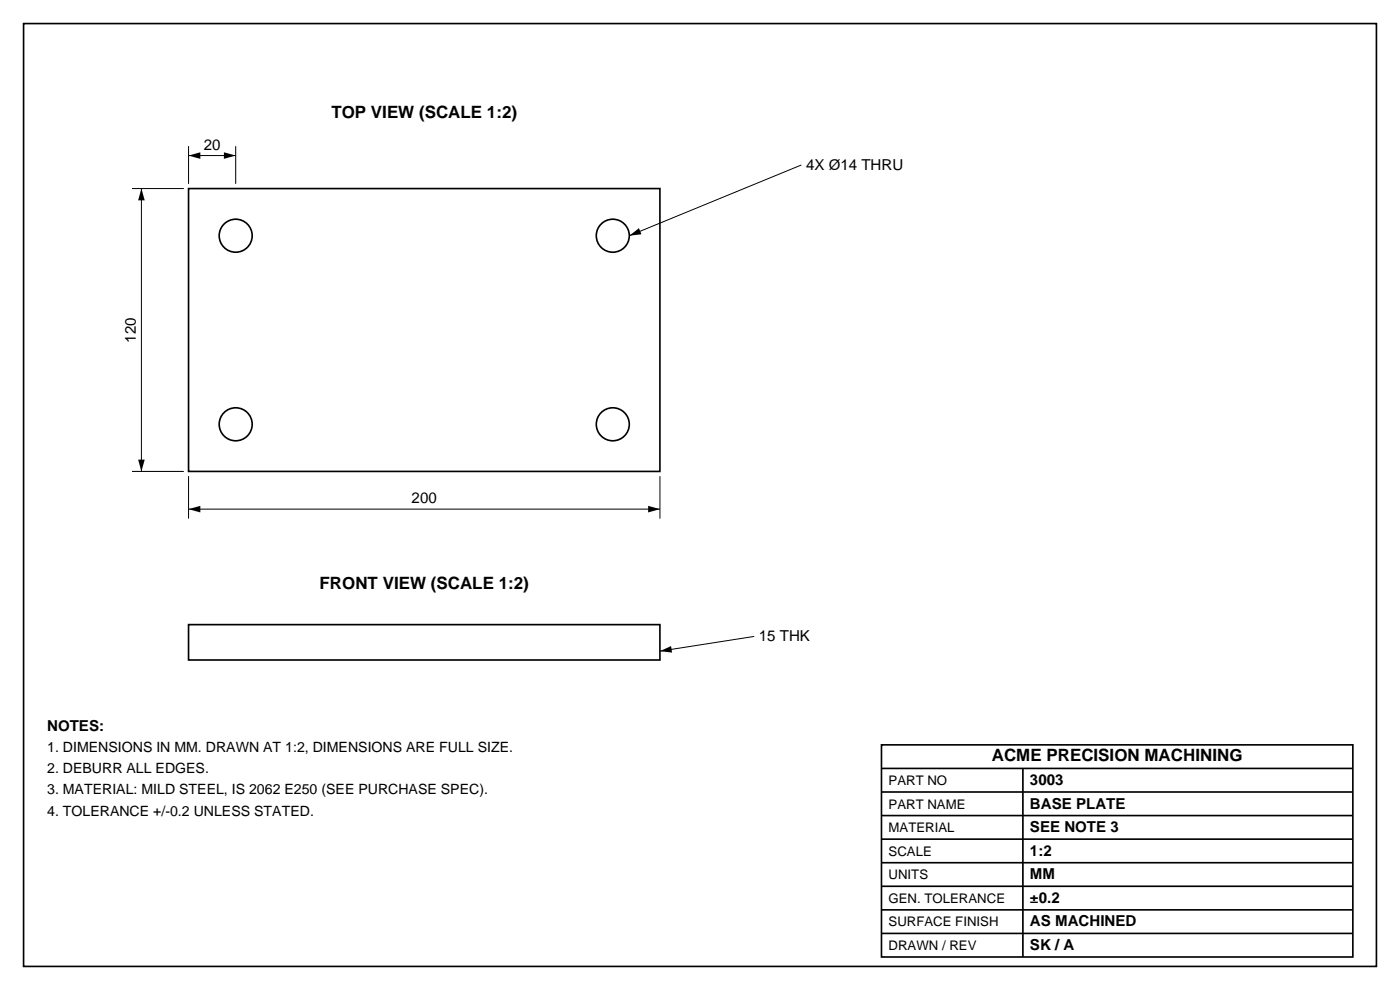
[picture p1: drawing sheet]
<svg xmlns="http://www.w3.org/2000/svg" width="297mm" height="210mm" viewBox="0 0 297 210" stroke-linecap="round" stroke-linejoin="round" font-family="sans-serif">
<defs><g id="words">
<g font-size="3.6">
<text x="70.3" y="25">TOP VIEW (SCALE 1:2)</text>
<text x="67.8" y="125">FRONT VIEW (SCALE 1:2)</text>
<text x="210.4" y="161.5">ACME PRECISION MACHINING</text>
</g>
<g font-size="3.2">
<text x="43.2" y="31.8">20</text>
<text x="171" y="36">4X Ø14 THRU</text>
<text x="28.8" y="72.7" transform="rotate(-90 28.8 72.7)">120</text>
<text x="87.3" y="106.8">200</text>
<text x="161" y="136">15 THK</text>
<text x="10" y="155">NOTES:</text>
<text x="218.5" y="166.5">3003</text>
<text x="218.5" y="171.5">BASE PLATE</text>
<text x="218.5" y="176.5">SEE NOTE 3</text>
<text x="218.5" y="181.5">1:2</text>
<text x="218.5" y="186.5">MM</text>
<text x="218.5" y="191.5">±0.2</text>
<text x="218.5" y="196.5">AS MACHINED</text>
<text x="218.5" y="201.5">SK / A</text>
</g>
<g font-size="3">
<text x="10" y="159.5">1. DIMENSIONS IN MM. DRAWN AT 1:2, DIMENSIONS ARE FULL SIZE.</text>
<text x="10" y="164">2. DEBURR ALL EDGES.</text>
<text x="10" y="168.5">3. MATERIAL: MILD STEEL, IS 2062 E250 (SEE PURCHASE SPEC).</text>
<text x="10" y="173">4. TOLERANCE +/-0.2 UNLESS STATED.</text>
</g>
<g font-size="2.8">
<text x="188.5" y="166.5">PART NO</text>
<text x="188.5" y="171.5">PART NAME</text>
<text x="188.5" y="176.5">MATERIAL</text>
<text x="188.5" y="181.5">SCALE</text>
<text x="188.5" y="186.5">UNITS</text>
<text x="188.5" y="191.5">GEN. TOLERANCE</text>
<text x="188.5" y="196.5">SURFACE FINISH</text>
<text x="188.5" y="201.5">DRAWN / REV</text>
</g>
</g></defs>
<g fill="none" stroke="#000" stroke-width=".35">
<path d="M5 5h287v200h-287zM40 40h100v60h-100zM40 132.5h100v7.5h-100zM187 158h100v45h-100zM187 163h100M187 168h100M187 173h100M187 178h100M217 163v40M187 183h100M187 188h100M187 193h100"/>
<path d="M187 198h100"/>
<circle cx="50" cy="50" r="3.5"/>
<circle cx="130" cy="50" r="3.5"/>
<circle cx="50" cy="90" r="3.5"/>
<circle cx="130" cy="90" r="3.5"/>
</g>
<path d="M28 40h11M30 40v60M40 31v8M40 33h10M50 31v8M170 35l-36.5 15M28 100h11M40 101v9M40 108h100M140 101v9M160 135l-20 3.1" fill="none" stroke="#000" stroke-width=".21"/>
<path d="M30 40l.7 2.5h-1.4zM40 33l2.5-.7v1.4zM47.5 32.3l2.5 .7-2.5 .7zM133.5 50l2-1.6 .6 1.3zM29.3 97.5h1.4l-.7 2.5zM40 108l2.5-.7v1.4zM137.5 107.3l2.5 .7-2.5 .7zM140 138.1l2.4-1.1 .2 1.4z" fill="#000"/>
<use href="#words"/>
</svg>
